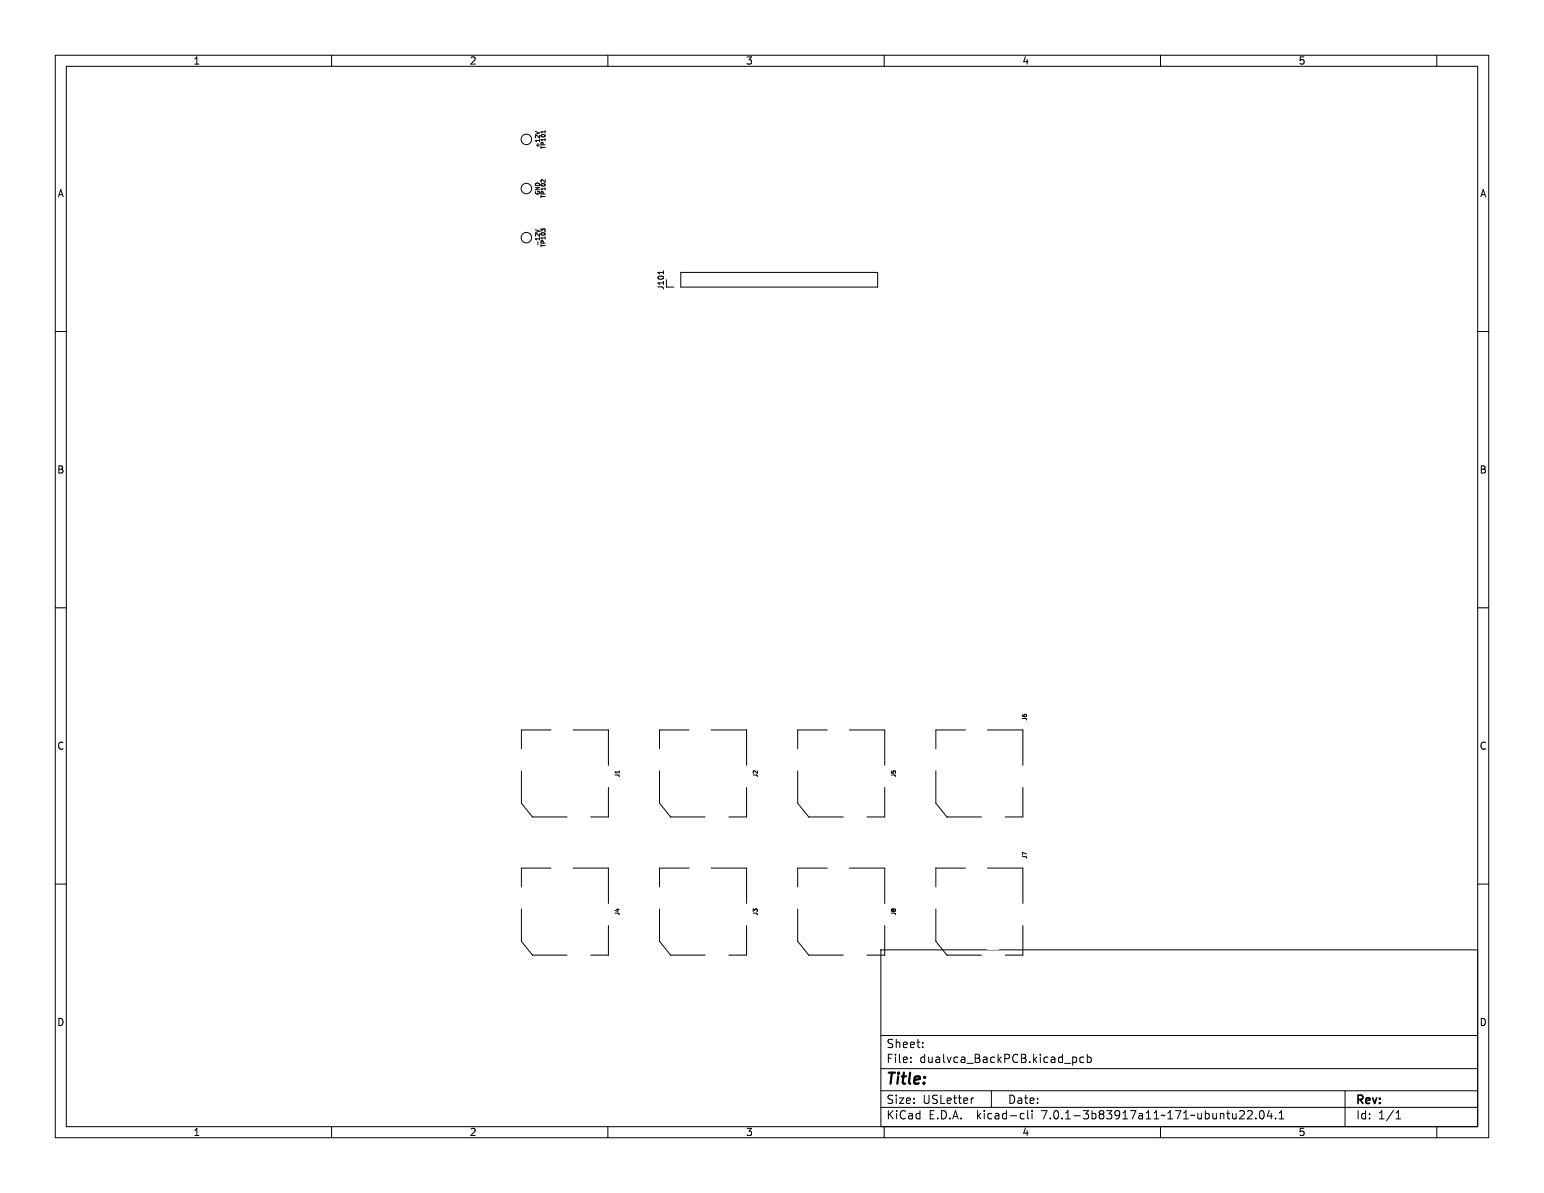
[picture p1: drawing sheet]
<svg xmlns="http://www.w3.org/2000/svg" width="279mm" height="216mm" viewBox="0 0 279 216" stroke-linecap="round" stroke-linejoin="round" font-family="sans-serif">
<defs><g id="words">
<text font-size="2.8" x="160.4" y="196.7">Title:</text>
<g font-size="2.1">
<text x="160.4" y="189.8">Sheet:</text>
<text x="160.4" y="192.5">File:</text>
<text x="166.4" y="192.5">dualvca_BackPCB.kicad_pcb</text>
<text x="160.4" y="202.7">KiCad</text>
<text x="160.4" y="199.9">Size:</text>
<text x="167" y="199.9">USLetter</text>
<text x="168" y="202.7">E.D.A.</text>
<text x="176.8" y="202.7">kicad-cli</text>
<text x="182.4" y="199.9">Date:</text>
<text x="188.6" y="202.7">7.0.1-3b83917a11~171~ubuntu22.04.1</text>
<text x="245.4" y="200.1">Rev:</text>
<text x="245.4" y="202.7">Id:</text>
<text x="249.4" y="202.7">1/1</text>
</g>
<g font-size="1.8">
<text x="35" y="11.8">1</text>
<text x="85" y="11.8">2</text>
<text x="135" y="11.8">3</text>
<text x="185" y="11.8">4</text>
<text x="235" y="11.8">5</text>
<text x="10.4" y="35.8">A</text>
<text x="267.8" y="35.8">A</text>
<text x="10.3" y="85.8">B</text>
<text x="267.7" y="85.8">B</text>
<text x="10.3" y="135.8">C</text>
<text x="267.7" y="135.8">C</text>
<text x="10.3" y="185.8">D</text>
<text x="267.7" y="185.8">D</text>
<text x="35" y="205.7">1</text>
<text x="85" y="205.7">2</text>
<text x="135" y="205.7">3</text>
<text x="185" y="205.7">4</text>
<text x="235" y="205.7">5</text>
</g>
<text font-size="1.4" x="120.3" y="52.5" transform="rotate(-90 120.3 52.5)">J101</text>
<g font-size="1">
<text x="97.8" y="26.8" transform="rotate(-90 97.8 26.8)">+12V</text>
<text x="98.9" y="27.1" transform="rotate(-90 98.9 27.1)">TP101</text>
<text x="97.8" y="35.4" transform="rotate(-90 97.8 35.4)">GND</text>
<text x="98.9" y="36" transform="rotate(-90 98.9 36)">TP102</text>
<text x="97.8" y="44.6" transform="rotate(-90 97.8 44.6)">-12V</text>
<text x="98.9" y="44.9" transform="rotate(-90 98.9 44.9)">TP103</text>
<text x="186" y="130.5" transform="rotate(-90 186 130.5)">J6</text>
<text x="112.3" y="140.8" transform="rotate(-90 112.3 140.8)">J1</text>
<text x="137.3" y="140.8" transform="rotate(-90 137.3 140.8)">J2</text>
<text x="162.3" y="140.8" transform="rotate(-90 162.3 140.8)">J5</text>
<text x="186" y="155.5" transform="rotate(-90 186 155.5)">J7</text>
<text x="112.3" y="165.8" transform="rotate(-90 112.3 165.8)">J4</text>
<text x="137.3" y="165.8" transform="rotate(-90 137.3 165.8)">J3</text>
<text x="162.3" y="165.8" transform="rotate(-90 162.3 165.8)">J8</text>
</g>
</g></defs>
<g fill="none" stroke="#000" stroke-width=".18">
<path d="M10 10h259.4v195.9h-259.4zM12 12h255.4v191.9h-255.4zM60 10v2M110 10v2M160 10v2M210 10v2M260 10v2M96.9 23.8l.7 .3M98.6 32.5v.5l-.4-.4h-.3M98.6 23.6v.5M10 60h2M96.9 41.6l.7 .2-.7 .3"/>
<path d="M98.2 41.7l-.3-.3v.5M98.3 41.5h.3M120.1 49v.6M120.6 52h1.3M123.2 49.3h35.6v2.7h-35.6zM267.4 60h2M10 110h2M267.4 110h2M94.4 139.5v5.8l2 2.6h6.2M99.7 132.1h-5.3v3.4M103.7 132.1h6.4v6.4M119.4 139.5v5.8l2 2.6h6.2"/>
<path d="M124.7 132.1h-5.3v3.4M128.7 132.1h6.4v6.4M144.3 139.5v5.8l2 2.6h6.3M149.7 132.1h-5.4v3.4M153.7 132.1h6.4v6.4M169.3 139.5v5.8l2 2.6h6.3M174.7 132.1h-5.4v3.4M178.7 132.1h6.4v6.4M10 160h2M99.7 157.1h-5.3v3.4M103.7 157.1h6.4v6.4M110.1 142.5v5.4h-3.2"/>
<path d="M124.7 157.1h-5.3v3.4M128.7 157.1h6.4v6.4M135.1 142.5v5.4h-3.2M149.7 157.1h-5.4v3.4M153.7 157.1h6.4v6.4M160.1 142.5v5.4h-3.2M174.7 157.1h-5.4v3.4M178.7 157.1h6.4v6.4M185.1 142.5v5.4h-3.2M267.4 160h2M94.4 164.5v5.8l2 2.6h6.2M110.1 167.5v5.4h-3.2"/>
<path d="M119.4 164.5v5.8l2 2.6h6.2M135.1 167.5v5.4h-3.2M144.3 164.5v5.8l2 2.6h6.3M159.4 171.9h108v32h-108zM160.1 167.5v5.4h-3.2M169.3 164.5v5.8l2 2.6h6.3M185.1 167.5v5.4h-3.2M159.4 197.4h108M159.4 193.4h108M159.4 187.4h108M164.8 192.2v.1M164.8 191.4v.1"/>
<path d="M167 189.5v.1M167 188.7v.1M176.2 198.7l-.3 .1M179.4 197.4v3M194.3 191.3h.2l.3 .3v.6l-.5 .1M196.1 191.4l-.4-.1-.3 .3v.4l.1 .2h.6M196.8 191.4l.4-.1 .3 .3v.4l-.2 .2h-.5M196.8 190.8v1.5M243.4 197.4v6.5M60 203.9v2M110 203.9v2M159.4 200.4h108"/>
<path d="M160 203.9v2M184.9 201.5l.4 .1M185.3 202.4l-.4 .1M186 201v1.3l.2 .2M186.8 201v.1M186.8 201.5v1M210 203.9v2M224.3 202.5h.9M225.1 201.1v.5M225.8 201.1l.5-.1 .2 .1 .1 .3-.9 1.1h.9M227.3 202.4v.1M228.1 201.1l.2-.1a.8 .8 0 0 1 .5 .7 .8 .8 0 0 1-.5 .8 1 1 0 0 1-.2-1.4z"/>
<path d="M229.7 200.9l-.4 1.1h1M230 201.5v1M230.8 202.4v.1M231.5 202.5h.8M231.5 201.4l.4-.4v1.5M252.6 202.5h.9M252.6 201.4l.4-.4v1.5M260 203.9v2"/>
<circle cx="95.2" cy="25.2" r=".95"/>
<circle cx="95.2" cy="34.1" r=".95"/>
<circle cx="95.2" cy="43" r=".95"/>
</g>
<g fill="#fff" stroke="#fff" stroke-width=".18">
<circle cx="119.9" cy="91.3" r=".17"/>
<circle cx="159.1" cy="91.1" r=".17"/>
<circle cx="135.6" cy="55.5" r=".17"/>
<circle cx="95.2" cy="34.1" r=".17"/>
<circle cx="121.9" cy="50.6" r=".17"/>
<circle cx="124.5" cy="50.6" r=".17"/>
<circle cx="127" cy="50.6" r=".17"/>
<circle cx="129.5" cy="50.6" r=".17"/>
<circle cx="132.1" cy="50.6" r=".17"/>
<circle cx="134.6" cy="50.6" r=".17"/>
<circle cx="137.2" cy="50.6" r=".17"/>
<circle cx="139.7" cy="50.6" r=".17"/>
<circle cx="142.2" cy="50.6" r=".17"/>
<circle cx="144.8" cy="50.6" r=".17"/>
<circle cx="147.3" cy="50.6" r=".17"/>
<circle cx="149.9" cy="50.6" r=".17"/>
<circle cx="152.4" cy="50.6" r=".17"/>
<circle cx="154.9" cy="50.6" r=".17"/>
<circle cx="157.5" cy="50.6" r=".17"/>
<circle cx="95.2" cy="25.2" r=".17"/>
<circle cx="95.2" cy="43" r=".17"/>
<circle cx="131.9" cy="63.3" r=".17"/>
<circle cx="121.8" cy="63.3" r=".17"/>
<circle cx="113" cy="57" r=".17"/>
<circle cx="115.6" cy="57" r=".17"/>
<circle cx="118.1" cy="57" r=".17"/>
<circle cx="118" cy="73.5" r=".17"/>
<circle cx="107.8" cy="73.5" r=".17"/>
<circle cx="131.9" cy="98.9" r=".17"/>
<circle cx="121.8" cy="98.9" r=".17"/>
<circle cx="161.3" cy="83.7" r=".17"/>
<circle cx="171.4" cy="83.7" r=".17"/>
<circle cx="118" cy="78.6" r=".17"/>
<circle cx="107.8" cy="78.6" r=".17"/>
<circle cx="113" cy="63.3" r=".17"/>
<circle cx="115.6" cy="63.3" r=".17"/>
<circle cx="118.1" cy="63.3" r=".17"/>
<circle cx="144.8" cy="39.2" r=".17"/>
<circle cx="134.6" cy="39.2" r=".17"/>
<circle cx="147.2" cy="78.6" r=".17"/>
<circle cx="157.3" cy="78.6" r=".17"/>
<circle cx="118" cy="88.7" r=".17"/>
<circle cx="107.8" cy="88.7" r=".17"/>
<circle cx="157.3" cy="93.8" r=".17"/>
<circle cx="147.2" cy="93.8" r=".17"/>
<circle cx="161.3" cy="78.6" r=".17"/>
<circle cx="171.4" cy="78.6" r=".17"/>
<circle cx="121.8" cy="119.2" r=".17"/>
<circle cx="131.9" cy="119.2" r=".17"/>
<circle cx="121.8" cy="104" r=".17"/>
<circle cx="131.9" cy="104" r=".17"/>
<circle cx="110.2" cy="124.3" r=".17"/>
<circle cx="112.8" cy="124.3" r=".17"/>
<circle cx="115.3" cy="124.3" r=".17"/>
<circle cx="157.3" cy="88.7" r=".17"/>
<circle cx="147.2" cy="88.7" r=".17"/>
<circle cx="171.3" cy="50.6" r=".17"/>
<circle cx="161.2" cy="50.6" r=".17"/>
<circle cx="135.9" cy="121.8" r=".17"/>
<circle cx="135.9" cy="119.2" r=".17"/>
<circle cx="135.9" cy="116.7" r=".17"/>
<circle cx="135.9" cy="114.1" r=".17"/>
<circle cx="135.9" cy="111.6" r=".17"/>
<circle cx="135.9" cy="109.1" r=".17"/>
<circle cx="135.9" cy="106.5" r=".17"/>
<circle cx="135.9" cy="104" r=".17"/>
<circle cx="143.5" cy="104" r=".17"/>
<circle cx="143.5" cy="106.5" r=".17"/>
<circle cx="143.5" cy="109.1" r=".17"/>
<circle cx="143.5" cy="111.6" r=".17"/>
<circle cx="143.5" cy="114.1" r=".17"/>
<circle cx="143.5" cy="116.7" r=".17"/>
<circle cx="143.5" cy="119.2" r=".17"/>
<circle cx="143.5" cy="121.8" r=".17"/>
<circle cx="107.8" cy="68.4" r=".17"/>
<circle cx="118" cy="68.4" r=".17"/>
<circle cx="110.5" cy="109.1" r=".17"/>
<circle cx="113" cy="109.1" r=".17"/>
<circle cx="115.6" cy="109.1" r=".17"/>
<circle cx="121.8" cy="58.3" r=".17"/>
<circle cx="131.9" cy="58.3" r=".17"/>
<circle cx="161.2" cy="119.2" r=".17"/>
<circle cx="171.3" cy="119.2" r=".17"/>
<circle cx="147.2" cy="109.1" r=".17"/>
<circle cx="149.7" cy="109.1" r=".17"/>
<circle cx="168.9" cy="124.3" r=".17"/>
<circle cx="166.4" cy="124.3" r=".17"/>
<circle cx="163.8" cy="124.3" r=".17"/>
<circle cx="147.2" cy="63.3" r=".17"/>
<circle cx="157.3" cy="63.3" r=".17"/>
<circle cx="166.4" cy="63.3" r=".17"/>
<circle cx="163.8" cy="63.3" r=".17"/>
<circle cx="161.3" cy="63.3" r=".17"/>
<circle cx="107.8" cy="50.6" r=".17"/>
<circle cx="118" cy="50.6" r=".17"/>
<circle cx="171.4" cy="114.1" r=".17"/>
<circle cx="161.3" cy="114.1" r=".17"/>
<circle cx="129.4" cy="109.1" r=".17"/>
<circle cx="131.9" cy="109.1" r=".17"/>
<circle cx="147.2" cy="83.7" r=".17"/>
<circle cx="149.7" cy="83.7" r=".17"/>
<circle cx="171.3" cy="68.4" r=".17"/>
<circle cx="161.2" cy="68.4" r=".17"/>
<circle cx="157.3" cy="124.3" r=".17"/>
<circle cx="147.2" cy="124.3" r=".17"/>
<circle cx="121.9" cy="93.8" r=".17"/>
<circle cx="132.1" cy="93.8" r=".17"/>
<circle cx="131.9" cy="114.1" r=".17"/>
<circle cx="121.8" cy="114.1" r=".17"/>
<circle cx="157.3" cy="68.4" r=".17"/>
<circle cx="147.2" cy="68.4" r=".17"/>
<circle cx="147.2" cy="98.9" r=".17"/>
<circle cx="157.3" cy="98.9" r=".17"/>
<circle cx="157.3" cy="119.2" r=".17"/>
<circle cx="147.2" cy="119.2" r=".17"/>
<circle cx="166.4" cy="57" r=".17"/>
<circle cx="163.8" cy="57" r=".17"/>
<circle cx="161.3" cy="57" r=".17"/>
<circle cx="157.3" cy="58.3" r=".17"/>
<circle cx="147.2" cy="58.3" r=".17"/>
<circle cx="171.3" cy="45.6" r=".17"/>
<circle cx="161.2" cy="45.6" r=".17"/>
<circle cx="147.2" cy="114.1" r=".17"/>
<circle cx="157.3" cy="114.1" r=".17"/>
<circle cx="131.9" cy="78.6" r=".17"/>
<circle cx="121.8" cy="78.6" r=".17"/>
<circle cx="121.8" cy="68.4" r=".17"/>
<circle cx="131.9" cy="68.4" r=".17"/>
<circle cx="121.8" cy="73.5" r=".17"/>
<circle cx="131.9" cy="73.5" r=".17"/>
<circle cx="129.4" cy="83.7" r=".17"/>
<circle cx="131.9" cy="83.7" r=".17"/>
<circle cx="121.8" cy="124.3" r=".17"/>
<circle cx="131.9" cy="124.3" r=".17"/>
<circle cx="157.3" cy="104" r=".17"/>
<circle cx="147.2" cy="104" r=".17"/>
<circle cx="127" cy="29" r=".17"/>
<circle cx="124.5" cy="29" r=".17"/>
<circle cx="143.4" cy="76" r=".17"/>
<circle cx="143.4" cy="78.6" r=".17"/>
<circle cx="143.4" cy="81.1" r=".17"/>
<circle cx="143.4" cy="83.7" r=".17"/>
<circle cx="143.4" cy="86.2" r=".17"/>
<circle cx="143.4" cy="88.7" r=".17"/>
<circle cx="143.4" cy="91.3" r=".17"/>
<circle cx="135.8" cy="91.3" r=".17"/>
<circle cx="135.8" cy="88.7" r=".17"/>
<circle cx="135.8" cy="86.2" r=".17"/>
<circle cx="135.8" cy="83.7" r=".17"/>
<circle cx="135.8" cy="81.1" r=".17"/>
<circle cx="135.8" cy="78.6" r=".17"/>
<circle cx="135.8" cy="76" r=".17"/>
<circle cx="168.9" cy="109.1" r=".17"/>
<circle cx="166.4" cy="109.1" r=".17"/>
<circle cx="163.8" cy="109.1" r=".17"/>
<circle cx="124.5" cy="39.2" r=".17"/>
<circle cx="127" cy="39.2" r=".17"/>
<circle cx="107.9" cy="114.1" r=".17"/>
<circle cx="118.1" cy="114.1" r=".17"/>
<circle cx="134.6" cy="29" r=".17"/>
<circle cx="144.8" cy="29" r=".17"/>
<circle cx="161.3" cy="88.7" r=".17"/>
<circle cx="171.4" cy="88.7" r=".17"/>
<circle cx="151.1" cy="39.2" r=".17"/>
<circle cx="153.7" cy="39.2" r=".17"/>
<circle cx="151.1" cy="36.7" r=".17"/>
<circle cx="153.7" cy="36.7" r=".17"/>
<circle cx="151.1" cy="34.1" r=".17"/>
<circle cx="153.7" cy="34.1" r=".17"/>
<circle cx="151.1" cy="31.6" r=".17"/>
<circle cx="153.7" cy="31.6" r=".17"/>
<circle cx="151.1" cy="29" r=".17"/>
<circle cx="153.7" cy="29" r=".17"/>
<circle cx="107.8" cy="45.6" r=".17"/>
<circle cx="118" cy="45.6" r=".17"/>
<circle cx="118" cy="83.7" r=".17"/>
<circle cx="107.8" cy="83.7" r=".17"/>
<circle cx="161.2" cy="73.5" r=".17"/>
<circle cx="171.3" cy="73.5" r=".17"/>
<circle cx="121.8" cy="88.7" r=".17"/>
<circle cx="131.9" cy="88.7" r=".17"/>
<circle cx="118" cy="119.2" r=".17"/>
<circle cx="107.8" cy="119.2" r=".17"/>
<circle cx="157.3" cy="73.5" r=".17"/>
<circle cx="147.2" cy="73.5" r=".17"/>
</g>
<g fill="none" stroke="#fff" stroke-width="1">
<path d="M95.8 136.6v1.7M100.8 133.6h1.7M108.6 139.6v1.7M120.8 136.6v1.7M125.8 133.6h1.7M133.6 139.6v1.7M145.8 136.6v1.7M150.9 133.6h1.7M158.6 139.6v1.7M170.8 136.6v1.7M175.9 133.6h1.7M183.6 139.6v1.7"/>
<path d="M96.9 144.1l1.2 1.2M100.8 158.6h1.7M103.8 146.4h1.7M121.9 144.1l1.2 1.2M125.8 158.6h1.7M128.8 146.4h1.7M146.9 144.1l1.2 1.2M150.9 158.6h1.7M153.9 146.4h1.7M171.9 144.1l1.2 1.2M175.9 158.6h1.7M178.9 146.4h1.7"/>
<path d="M95.8 161.6v1.7M96.9 169.1l1.2 1.2M103.8 171.4h1.7M108.6 164.6v1.7M120.8 161.6v1.7M121.9 169.1l1.2 1.2M128.8 171.4h1.7M133.6 164.6v1.7M145.8 161.6v1.7M146.9 169.1l1.2 1.2M153.9 171.4h1.7M158.6 164.6v1.7"/>
<path d="M170.8 161.6v1.7M171.9 169.1l1.2 1.2M178.9 171.4h1.7M183.6 164.6v1.7"/>
</g>
<use href="#words"/>
</svg>
